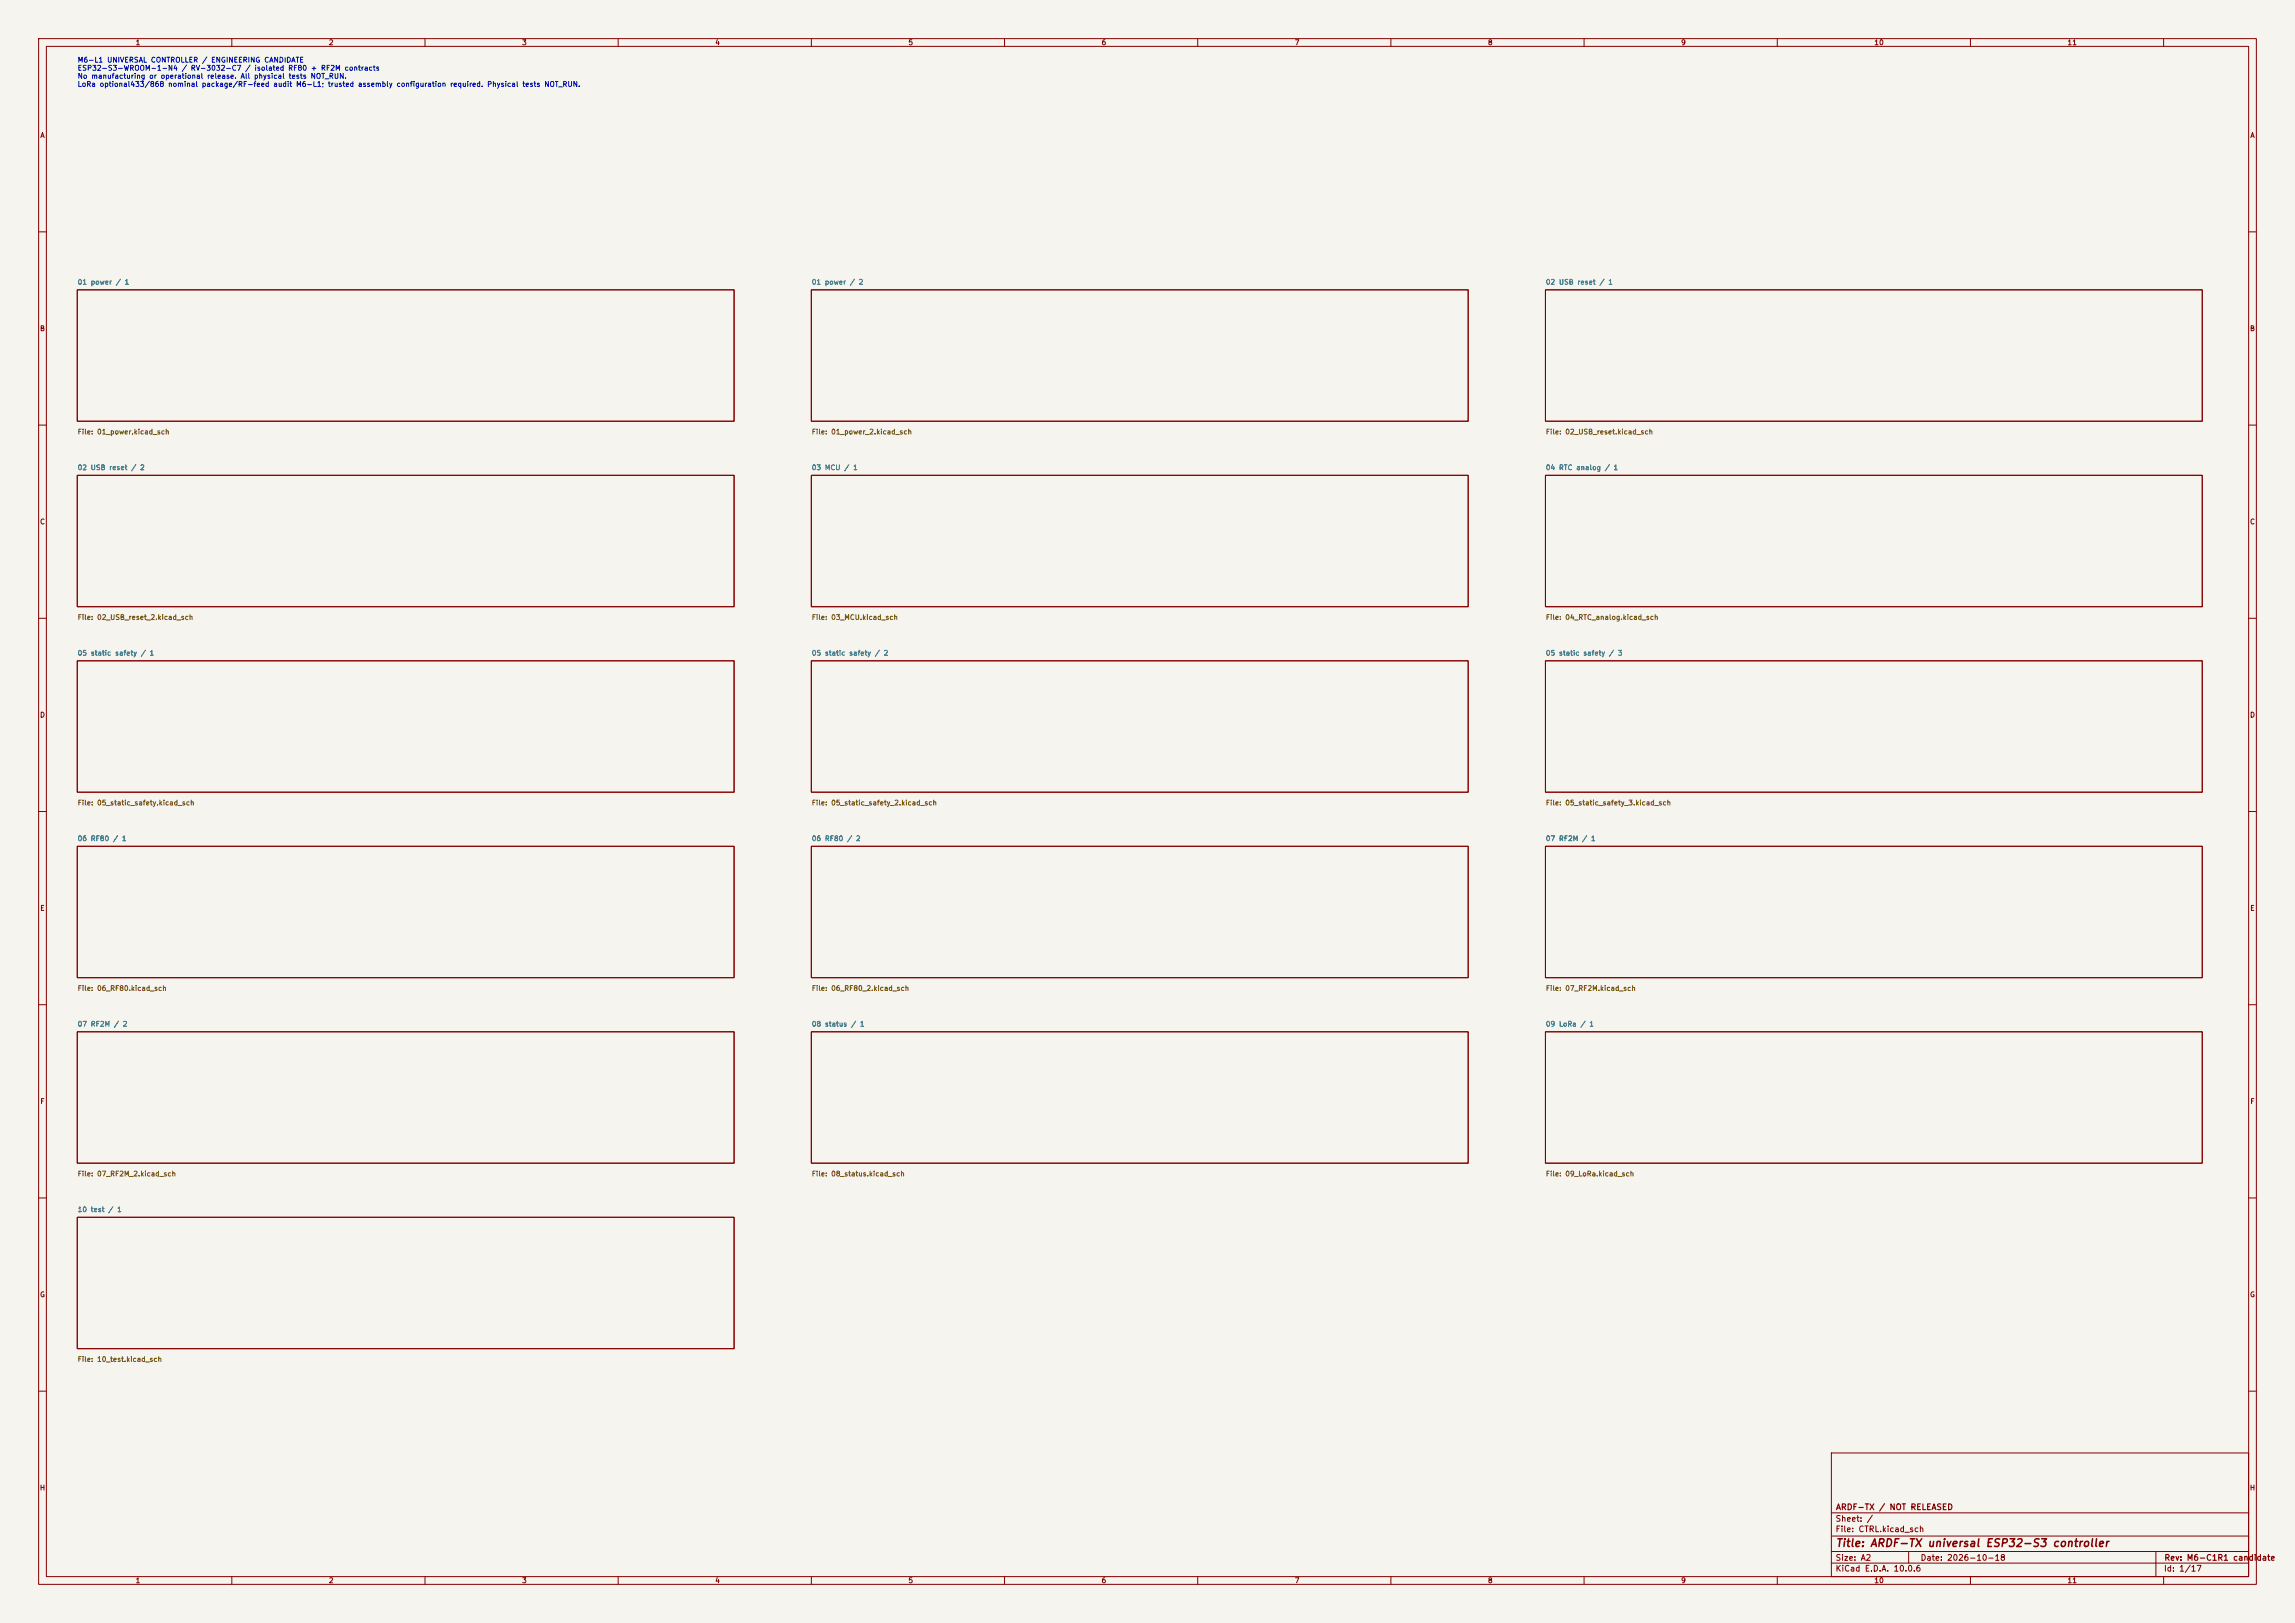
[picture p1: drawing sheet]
<svg xmlns="http://www.w3.org/2000/svg" width="594mm" height="420mm" viewBox="0 0 594 420" stroke-linecap="round" stroke-linejoin="round" font-family="sans-serif">
<defs><g id="words">
<text font-size="2" fill="#840000" x="475" y="400.8">Title: ARDF-TX universal ESP32-S3 controller</text>
<g font-size="1.5" fill="#840000">
<text x="475" y="394.1">Sheet: /</text>
<text x="475.1" y="391.1">ARDF-TX / NOT RELEASED</text>
<text x="475" y="396.8">File: CTRL.kicad_sch</text>
<text x="475" y="407">KiCad E.D.A. 10.0.6</text>
<text x="475" y="404.2">Size: A2</text>
<text x="497" y="404.2">Date: 2026-10-18</text>
<text x="560" y="407">Id: 1/17</text>
<text x="560.1" y="404.2">Rev: M6-C1R1 candidate</text>
</g>
<g font-size="1.3" fill="#840000">
<text x="35" y="12">1</text>
<text x="85" y="12">2</text>
<text x="135" y="12">3</text>
<text x="185" y="12">4</text>
<text x="235" y="12">5</text>
<text x="285" y="12">6</text>
<text x="335" y="12">7</text>
<text x="385" y="12">8</text>
<text x="435" y="12">9</text>
<text x="485" y="12">10</text>
<text x="535" y="12">11</text>
<text x="10.3" y="36">A</text>
<text x="582.3" y="36">A</text>
<text x="10.2" y="86">B</text>
<text x="582.2" y="86">B</text>
<text x="10.2" y="136">C</text>
<text x="582.2" y="136">C</text>
<text x="10.2" y="186">D</text>
<text x="582.2" y="186">D</text>
<text x="10.3" y="236">E</text>
<text x="582.3" y="236">E</text>
<text x="10.3" y="286">F</text>
<text x="582.3" y="286">F</text>
<text x="10.2" y="336">G</text>
<text x="582.2" y="336">G</text>
<text x="10.2" y="386">H</text>
<text x="582.2" y="386">H</text>
<text x="35" y="410">1</text>
<text x="85" y="410">2</text>
<text x="135" y="410">3</text>
<text x="185" y="410">4</text>
<text x="235" y="410">5</text>
<text x="285" y="410">6</text>
<text x="335" y="410">7</text>
<text x="385" y="410">8</text>
<text x="435" y="410">9</text>
<text x="485" y="410">10</text>
<text x="535" y="410">11</text>
</g>
<g font-size="1.3" fill="#0000c2">
<text x="20" y="16.5">M6-L1 UNIVERSAL CONTROLLER / ENGINEERING CANDIDATE</text>
<text x="20" y="18.6">ESP32-S3-WROOM-1-N4 / RV-3032-C7 / isolated RF80 + RF2M contracts</text>
<text x="20" y="20.7">No manufacturing or operational release. All physical tests NOT_RUN.</text>
<text x="20" y="22.8">LoRa optional433/868 nominal package/RF-feed audit M6-L1; trusted assembly configuration required. Physical tests NOT_RUN.</text>
</g>
<g font-size="1.3" fill="#006464">
<text x="20" y="74">01 power / 1</text>
<text x="210" y="74">01 power / 2</text>
<text x="400" y="74">02 USB reset / 1</text>
<text x="20" y="122">02 USB reset / 2</text>
<text x="210" y="122">03 MCU / 1</text>
<text x="400" y="122">04 RTC analog / 1</text>
<text x="20" y="170">05 static safety / 1</text>
<text x="210" y="170">05 static safety / 2</text>
<text x="400" y="170">05 static safety / 3</text>
<text x="20" y="218">06 RF80 / 1</text>
<text x="210" y="218">06 RF80 / 2</text>
<text x="400" y="218">07 RF2M / 1</text>
<text x="20" y="266">07 RF2M / 2</text>
<text x="210" y="266">08 status / 1</text>
<text x="400" y="266">09 LoRa / 1</text>
<text x="20" y="314">10 test / 1</text>
</g>
<g font-size="1.3" fill="#725600">
<text x="20" y="112.7">File: 01_power.kicad_sch</text>
<text x="210" y="112.7">File: 01_power_2.kicad_sch</text>
<text x="400" y="112.7">File: 02_USB_reset.kicad_sch</text>
<text x="20" y="160.7">File: 02_USB_reset_2.kicad_sch</text>
<text x="210" y="160.7">File: 03_MCU.kicad_sch</text>
<text x="400" y="160.7">File: 04_RTC_analog.kicad_sch</text>
<text x="20" y="208.7">File: 05_static_safety.kicad_sch</text>
<text x="210" y="208.7">File: 05_static_safety_2.kicad_sch</text>
<text x="400" y="208.7">File: 05_static_safety_3.kicad_sch</text>
<text x="20" y="256.7">File: 06_RF80.kicad_sch</text>
<text x="210" y="256.7">File: 06_RF80_2.kicad_sch</text>
<text x="400" y="256.7">File: 07_RF2M.kicad_sch</text>
<text x="20" y="304.7">File: 07_RF2M_2.kicad_sch</text>
<text x="210" y="304.7">File: 08_status.kicad_sch</text>
<text x="400" y="304.7">File: 09_LoRa.kicad_sch</text>
<text x="20" y="352.7">File: 10_test.kicad_sch</text>
</g>
</g></defs>
<path d="M0 0h594v420h-594z" fill="#f5f4ef" stroke="#f5f4ef" stroke-width=".26"/>
<g fill="none" stroke="#840000" stroke-width=".26">
<path d="M10 10h574v400h-574zM12 12h570v396h-570zM60 10v2M110 10v2M160 10v2M210 10v2M260 10v2M310 10v2M360 10v2M410 10v2M460 10v2M510 10v2"/>
<path d="M560 10v2M10 60h2M20 75h170v34h-170zM210 75h170v34h-170zM400 75h170v34h-170zM582 60h2M10 110h2M582 110h2M20 123h170v34h-170zM210 123h170v34h-170zM400 123h170v34h-170zM10 160h2"/>
<path d="M20 171h170v34h-170zM210 171h170v34h-170zM400 171h170v34h-170zM582 160h2M10 210h2M20 219h170v34h-170zM210 219h170v34h-170zM400 219h170v34h-170zM582 210h2M10 260h2M20 267h170v34h-170zM210 267h170v34h-170z"/>
<path d="M400 267h170v34h-170zM582 260h2M10 310h2M20 315h170v34h-170zM582 310h2M10 360h2M474 376h108v32h-108zM582 360h2M474 397.5h108M474 391.5h108M60 408v2M110 408v2"/>
<path d="M160 408v2M210 408v2M260 408v2M310 408v2M360 408v2M410 408v2M460 408v2M474 404.5h108M474 401.5h108M494 401.5v3M510 408v2M558 401.5v6.5"/>
<path d="M560 408v2"/>
</g>
<use href="#words"/>
</svg>
